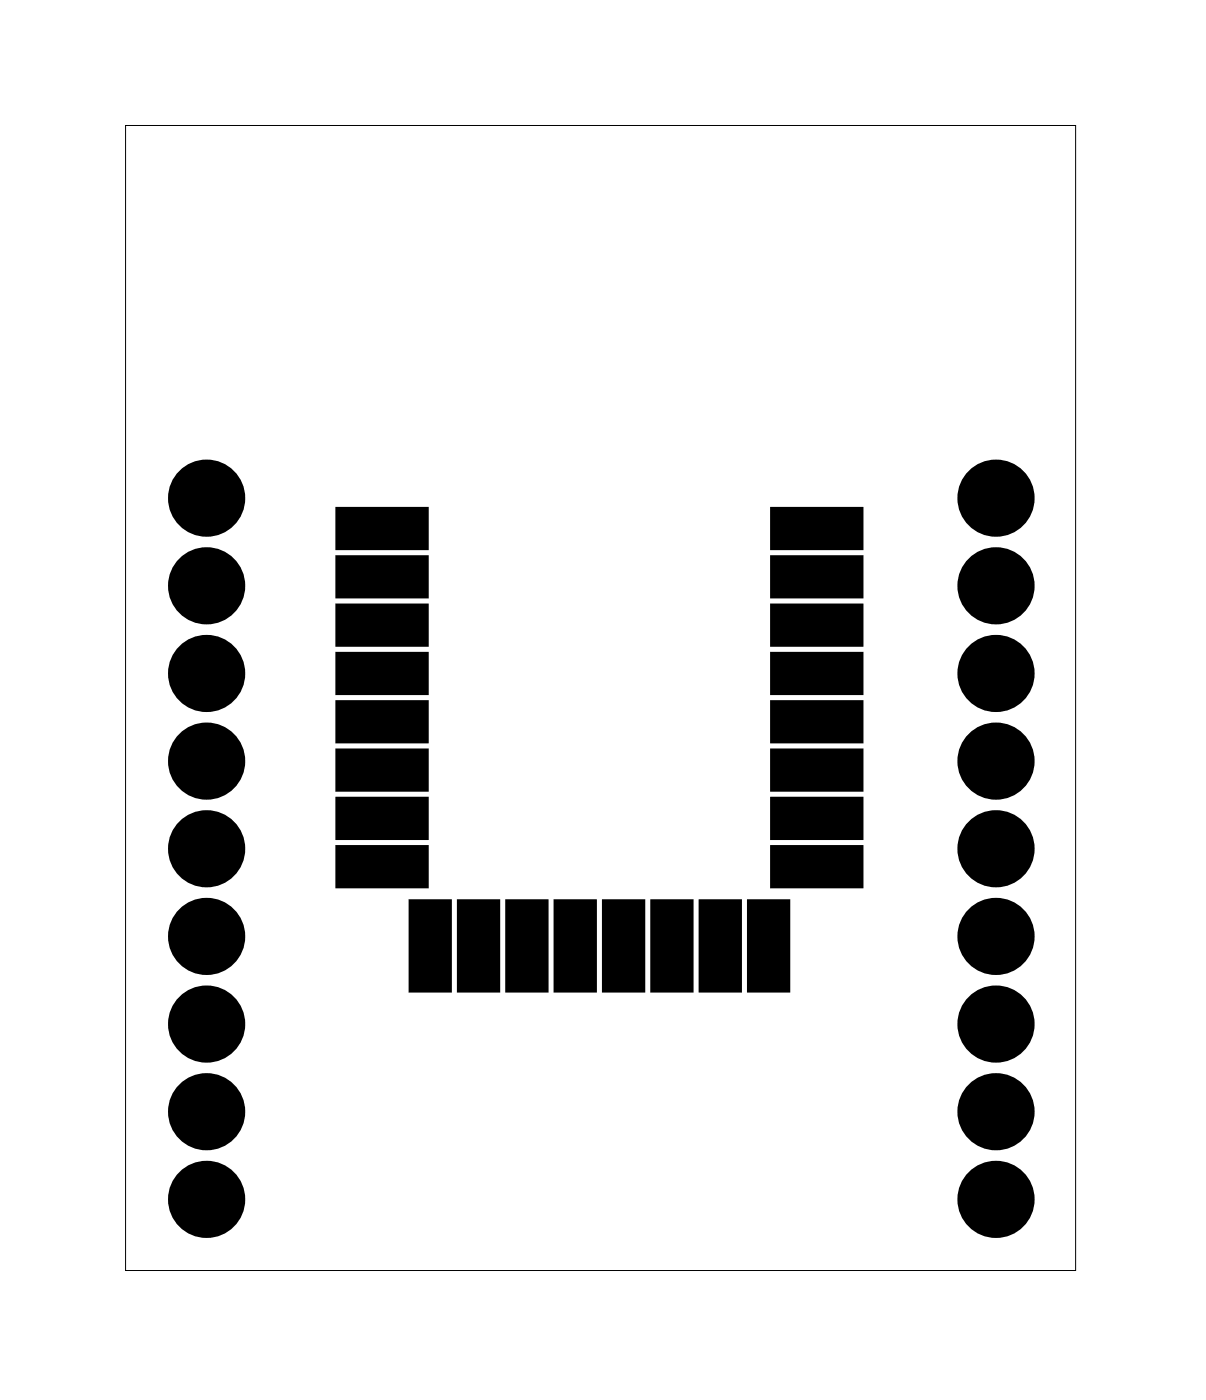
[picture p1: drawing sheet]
<svg xmlns="http://www.w3.org/2000/svg" width="35mm" height="41mm" viewBox="0 0 35 41" stroke-linecap="round" stroke-linejoin="round" font-family="sans-serif">
<path d="M3.6 3.6h27.5v33.2h-27.5z" fill="none" stroke="#000" stroke-width=".03"/>
<g fill="#000">
<path d="M9.8 17.6h2.5v1h-2.5zM9.8 16.2h2.5v1h-2.5zM9.8 14.8h2.5v1h-2.5zM22.4 17.6h2.5v1h-2.5zM22.4 16.2h2.5v1h-2.5zM22.4 14.8h2.5v1h-2.5zM9.8 24.6h2.5v1h-2.5zM9.8 23.2h2.5v1h-2.5zM9.8 21.8h2.5v1h-2.5zM9.8 20.4h2.5v1h-2.5zM9.8 19h2.5v1h-2.5zM12 26.2h1v2.4h-1z"/>
<path d="M13.4 26.2h1v2.4h-1zM14.8 26.2h1v2.4h-1zM16.2 26.2h1v2.4h-1zM17.6 26.2h1v2.4h-1zM19 26.2h1v2.4h-1zM20.4 26.2h1v2.4h-1zM21.8 26.2h1v2.4h-1zM22.4 24.6h2.5v1h-2.5zM22.4 23.2h2.5v1h-2.5zM22.4 21.8h2.5v1h-2.5zM22.4 20.4h2.5v1h-2.5zM22.4 19h2.5v1h-2.5z"/>
</g>
<g fill="none" stroke="#000" stroke-width=".25">
<path d="M9.8 19h2.5v1h-2.5zM9.8 17.6h2.5v1h-2.5zM9.8 16.2h2.5v1h-2.5zM9.8 14.8h2.5v1h-2.5zM22.4 19h2.5v1h-2.5zM22.4 17.6h2.5v1h-2.5zM22.4 16.2h2.5v1h-2.5zM22.4 14.8h2.5v1h-2.5zM9.8 24.6h2.5v1h-2.5zM9.8 23.2h2.5v1h-2.5zM9.8 21.8h2.5v1h-2.5zM9.8 20.4h2.5v1h-2.5z"/>
<path d="M12 26.2h1v2.4h-1zM13.4 26.2h1v2.4h-1zM14.8 26.2h1v2.4h-1zM16.2 26.2h1v2.4h-1zM17.6 26.2h1v2.4h-1zM19 26.2h1v2.4h-1zM20.4 26.2h1v2.4h-1zM21.8 26.2h1v2.4h-1zM22.4 24.6h2.5v1h-2.5zM22.4 23.2h2.5v1h-2.5zM22.4 21.8h2.5v1h-2.5zM22.4 20.4h2.5v1h-2.5z"/>
</g>
<g fill="#000">
<circle cx="6" cy="19.5" r=".74"/>
<circle cx="6" cy="14.4" r=".74"/>
<circle cx="6" cy="17" r=".74"/>
<circle cx="28.8" cy="19.5" r=".74"/>
<circle cx="28.8" cy="14.4" r=".74"/>
<circle cx="28.8" cy="17" r=".74"/>
<circle cx="6" cy="24.6" r=".74"/>
<circle cx="6" cy="34.8" r=".74"/>
<circle cx="6" cy="32.2" r=".74"/>
<circle cx="6" cy="29.7" r=".74"/>
<circle cx="6" cy="27.1" r=".74"/>
<circle cx="6" cy="22.1" r=".74"/>
<circle cx="28.8" cy="24.6" r=".74"/>
<circle cx="28.8" cy="34.8" r=".74"/>
<circle cx="28.8" cy="29.7" r=".74"/>
<circle cx="28.8" cy="32.2" r=".74"/>
<circle cx="28.8" cy="27.1" r=".74"/>
<circle cx="28.8" cy="22.1" r=".74"/>
</g>
<g fill="none" stroke="#000" stroke-width=".76" stroke-linecap="butt">
<circle cx="6" cy="19.5" r=".74"/>
<circle cx="6" cy="14.4" r=".74"/>
<circle cx="6" cy="17" r=".74"/>
<circle cx="28.8" cy="19.5" r=".74"/>
<circle cx="28.8" cy="14.4" r=".74"/>
<circle cx="28.8" cy="17" r=".74"/>
<circle cx="6" cy="27.1" r=".74"/>
<circle cx="6" cy="24.6" r=".74"/>
<circle cx="6" cy="29.7" r=".74"/>
<circle cx="6" cy="32.2" r=".74"/>
<circle cx="6" cy="22.1" r=".74"/>
<circle cx="6" cy="34.8" r=".74"/>
<circle cx="28.8" cy="27.1" r=".74"/>
<circle cx="28.8" cy="24.6" r=".74"/>
<circle cx="28.8" cy="32.2" r=".74"/>
<circle cx="28.8" cy="29.7" r=".74"/>
<circle cx="28.8" cy="22.1" r=".74"/>
<circle cx="28.8" cy="34.8" r=".74"/>
</g>
</svg>
